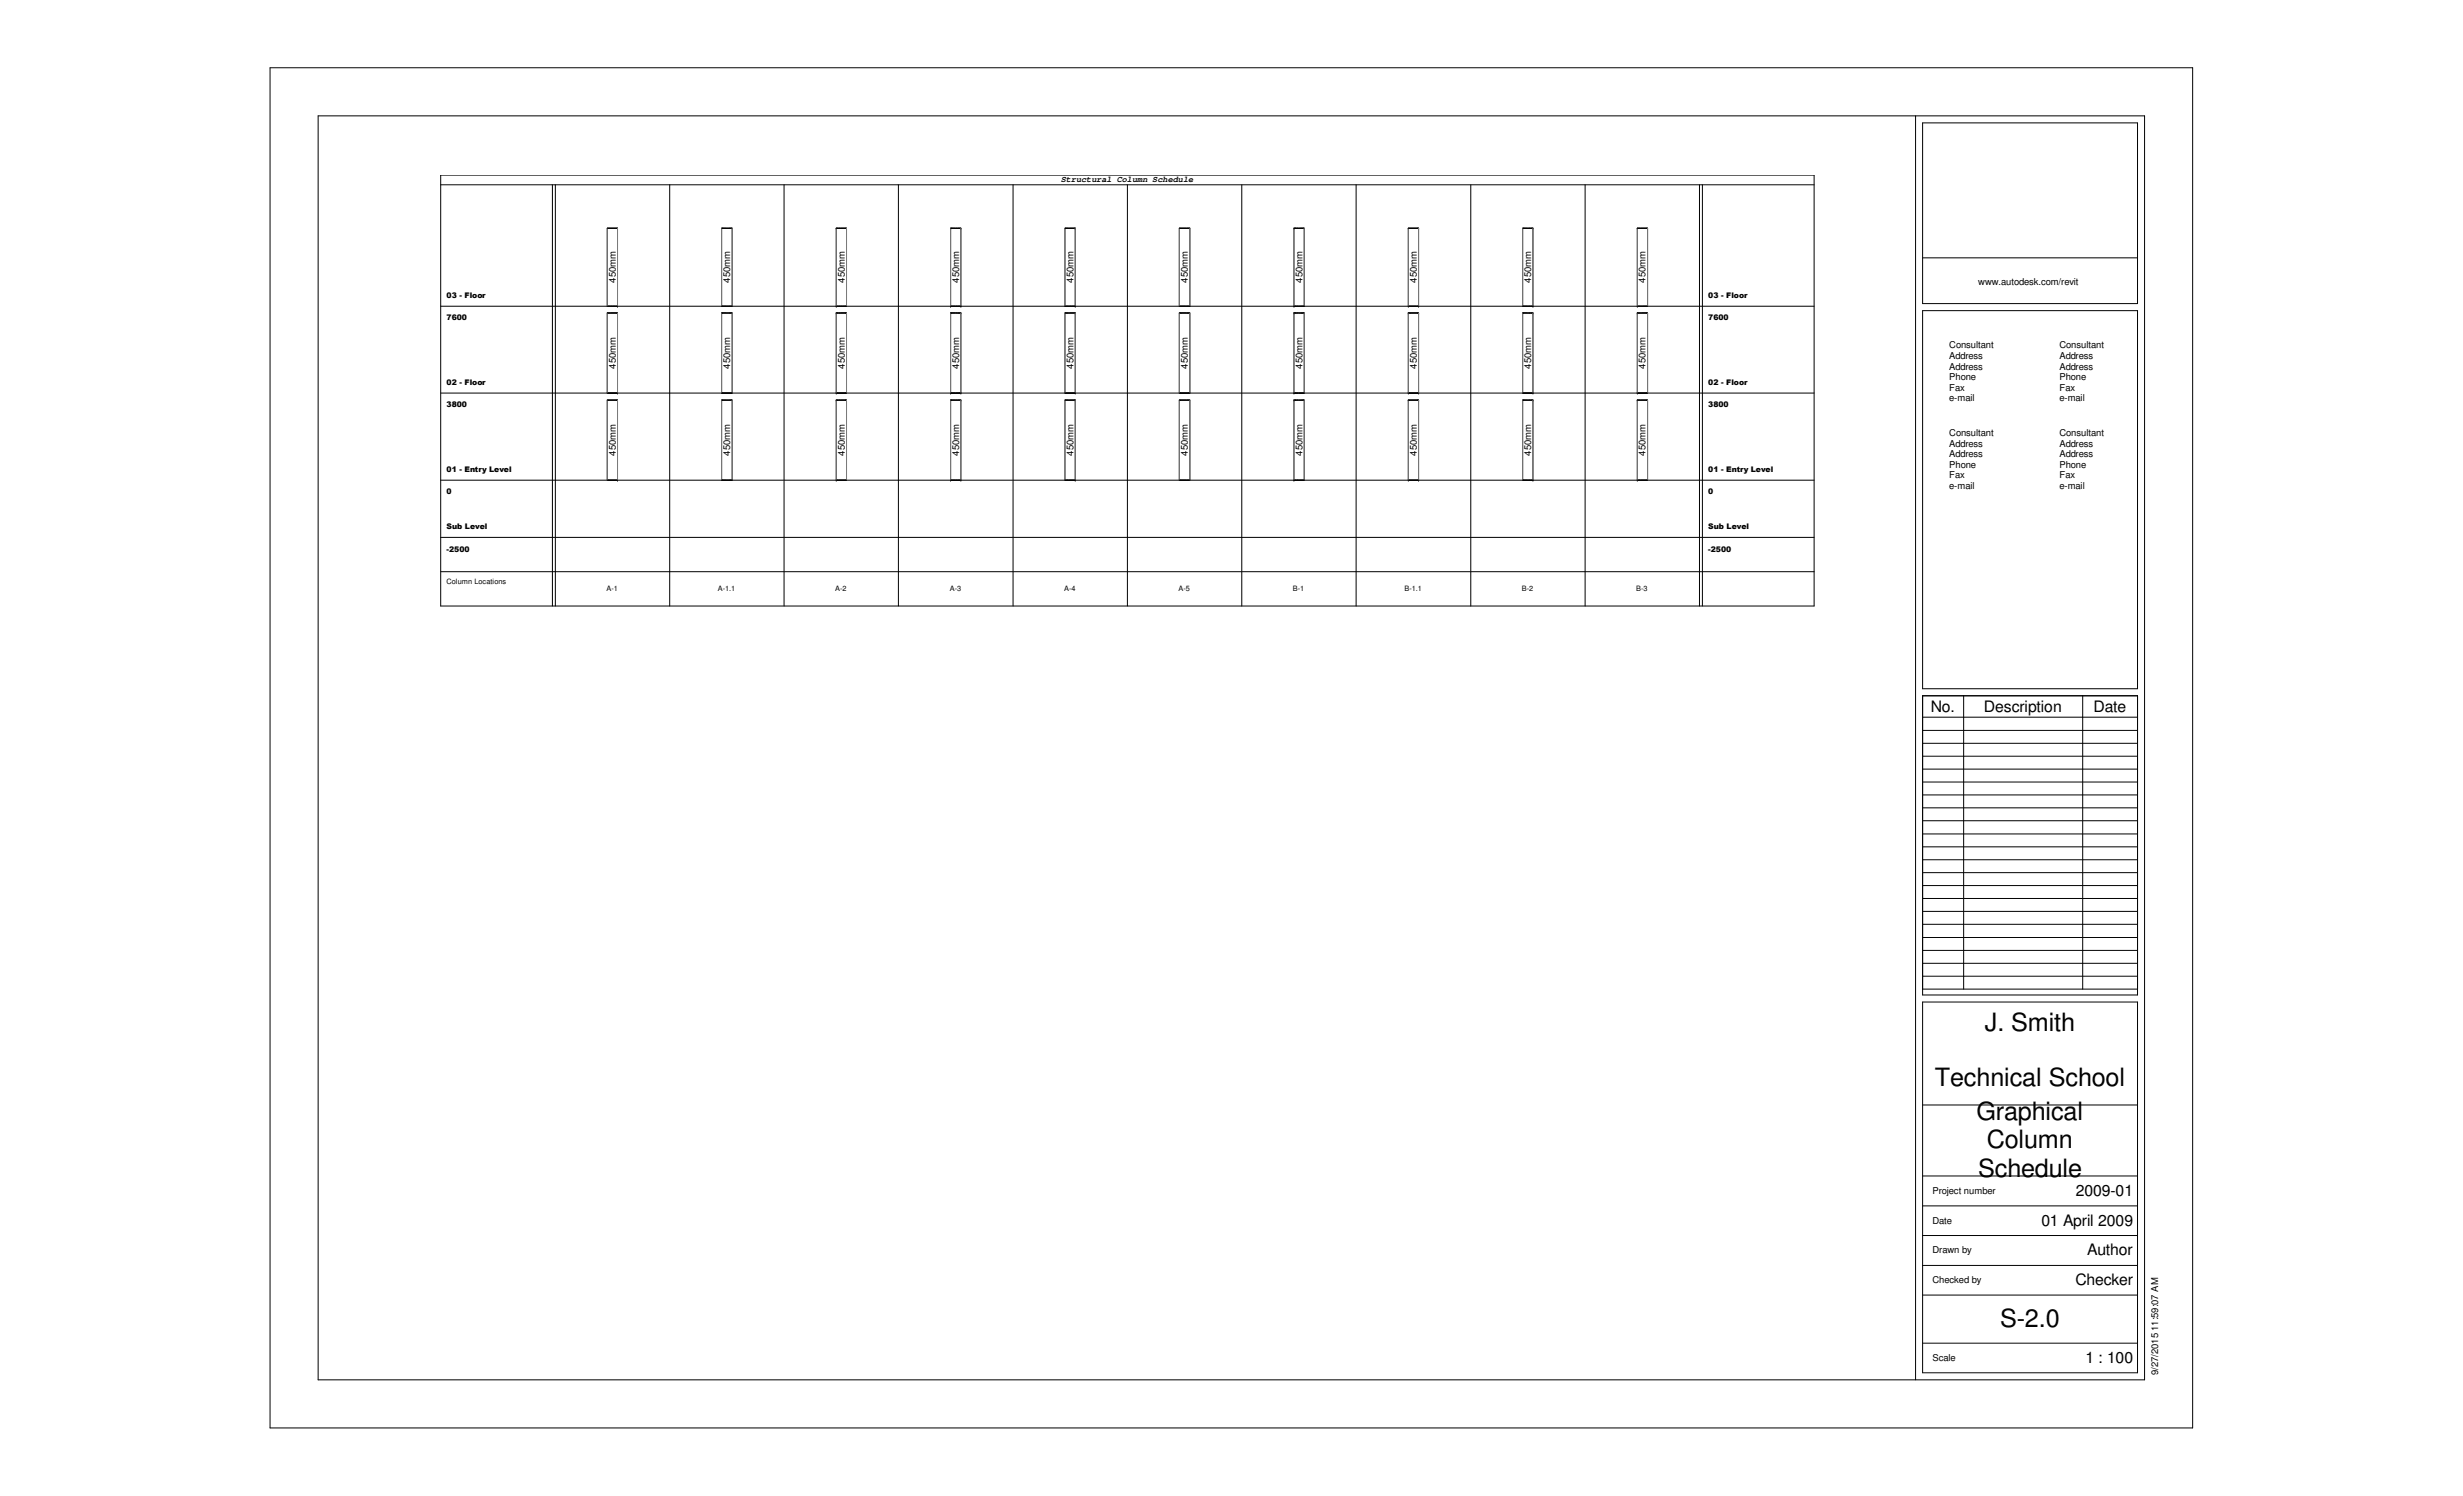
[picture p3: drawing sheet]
<svg xmlns="http://www.w3.org/2000/svg" width="356mm" height="216mm" viewBox="0 0 356 216" stroke-linecap="round" stroke-linejoin="round" font-family="sans-serif">
<defs><g id="words">
<g font-size="3.6">
<text x="286.6" y="148.8">J. Smith</text>
<text x="279.4" y="156.8">Technical School</text>
<text x="285.4" y="161.7">Graphical</text>
<text x="286.9" y="165.7">Column</text>
<text x="285.6" y="169.8">Schedule</text>
<text x="288.8" y="191.5">S-2.0</text>
</g>
<g font-size="2.3">
<text x="278.8" y="102.7">No.</text>
<text x="286.4" y="102.7">Description</text>
<text x="302.3" y="102.7">Date</text>
<text x="299.7" y="172.6">2009-01</text>
<text x="294.7" y="176.9">01 April 2009</text>
<text x="299.6" y="185.5">Checker</text>
<text x="301.3" y="181.2">Author</text>
<text x="301.1" y="196.7">1 : 100</text>
</g>
<g font-size="1.4">
<text x="88.9" y="40.8" transform="rotate(-90 88.9 40.8)">450mm</text>
<text x="105.4" y="40.8" transform="rotate(-90 105.4 40.8)">450mm</text>
<text x="122" y="40.8" transform="rotate(-90 122 40.8)">450mm</text>
<text x="138.5" y="40.8" transform="rotate(-90 138.5 40.8)">450mm</text>
<text x="155" y="40.8" transform="rotate(-90 155 40.8)">450mm</text>
<text x="171.5" y="40.8" transform="rotate(-90 171.5 40.8)">450mm</text>
<text x="188" y="40.8" transform="rotate(-90 188 40.8)">450mm</text>
<text x="204.6" y="40.8" transform="rotate(-90 204.6 40.8)">450mm</text>
<text x="221.1" y="40.8" transform="rotate(-90 221.1 40.8)">450mm</text>
<text x="237.6" y="40.8" transform="rotate(-90 237.6 40.8)">450mm</text>
<text x="285.6" y="41.1">www.autodesk.com/revit</text>
<text x="88.9" y="53.2" transform="rotate(-90 88.9 53.2)">450mm</text>
<text x="105.4" y="53.2" transform="rotate(-90 105.4 53.2)">450mm</text>
<text x="122" y="53.2" transform="rotate(-90 122 53.2)">450mm</text>
<text x="138.5" y="53.2" transform="rotate(-90 138.5 53.2)">450mm</text>
<text x="155" y="53.2" transform="rotate(-90 155 53.2)">450mm</text>
<text x="171.5" y="53.2" transform="rotate(-90 171.5 53.2)">450mm</text>
<text x="188" y="53.2" transform="rotate(-90 188 53.2)">450mm</text>
<text x="204.6" y="53.2" transform="rotate(-90 204.6 53.2)">450mm</text>
<text x="221.1" y="53.2" transform="rotate(-90 221.1 53.2)">450mm</text>
<text x="237.6" y="53.2" transform="rotate(-90 237.6 53.2)">450mm</text>
<text x="281.4" y="50.3">Consultant</text>
<text x="281.4" y="51.8">Address</text>
<text x="281.4" y="53.3">Address</text>
<text x="297.3" y="50.3">Consultant</text>
<text x="297.3" y="51.8">Address</text>
<text x="297.3" y="53.3">Address</text>
<text x="281.4" y="54.9">Phone</text>
<text x="281.4" y="56.4">Fax</text>
<text x="281.4" y="57.9">e-mail</text>
<text x="297.3" y="54.9">Phone</text>
<text x="297.3" y="56.4">Fax</text>
<text x="297.3" y="57.9">e-mail</text>
<text x="88.9" y="65.7" transform="rotate(-90 88.9 65.7)">450mm</text>
<text x="105.4" y="65.7" transform="rotate(-90 105.4 65.7)">450mm</text>
<text x="122" y="65.7" transform="rotate(-90 122 65.7)">450mm</text>
<text x="138.5" y="65.7" transform="rotate(-90 138.5 65.7)">450mm</text>
<text x="155" y="65.7" transform="rotate(-90 155 65.7)">450mm</text>
<text x="171.5" y="65.7" transform="rotate(-90 171.5 65.7)">450mm</text>
<text x="188" y="65.7" transform="rotate(-90 188 65.7)">450mm</text>
<text x="204.6" y="65.7" transform="rotate(-90 204.6 65.7)">450mm</text>
<text x="221.1" y="65.7" transform="rotate(-90 221.1 65.7)">450mm</text>
<text x="237.6" y="65.7" transform="rotate(-90 237.6 65.7)">450mm</text>
<text x="281.4" y="62.9">Consultant</text>
<text x="281.4" y="64.5">Address</text>
<text x="281.4" y="66">Address</text>
<text x="297.3" y="62.9">Consultant</text>
<text x="297.3" y="64.5">Address</text>
<text x="297.3" y="66">Address</text>
<text x="281.4" y="67.5">Phone</text>
<text x="281.4" y="69">Fax</text>
<text x="281.4" y="70.6">e-mail</text>
<text x="297.3" y="67.5">Phone</text>
<text x="297.3" y="69">Fax</text>
<text x="297.3" y="70.6">e-mail</text>
<text x="279" y="172.3">Project number</text>
<text x="279" y="176.6">Date</text>
<text x="279" y="185.2">Checked by</text>
<text x="279" y="180.9">Drawn by</text>
<text x="279" y="196.4">Scale</text>
<text x="311.6" y="198.5" transform="rotate(-90 311.6 198.5)">9/27/2015 11:59:07 AM</text>
</g>
<text font-size="1.2" x="153.2" y="26.3">Structural Column Schedule</text>
<g font-size="1.1">
<text x="64.5" y="43">03 - Floor</text>
<text x="64.5" y="46.2">7600</text>
<text x="246.6" y="43">03 - Floor</text>
<text x="246.6" y="46.2">7600</text>
<text x="64.5" y="55.6">02 - Floor</text>
<text x="64.5" y="58.8">3800</text>
<text x="246.6" y="55.6">02 - Floor</text>
<text x="246.6" y="58.8">3800</text>
<text x="64.5" y="68.2">01 - Entry Level</text>
<text x="64.5" y="71.3">0</text>
<text x="246.6" y="68.2">01 - Entry Level</text>
<text x="246.6" y="71.3">0</text>
<text x="64.5" y="76.4">Sub Level</text>
<text x="246.6" y="76.4">Sub Level</text>
<text x="64.5" y="79.6">-2500</text>
<text x="246.6" y="79.6">-2500</text>
<text x="64.5" y="84.3">Column Locations</text>
<text x="87.5" y="85.3">A-1</text>
<text x="103.6" y="85.3">A-1.1</text>
<text x="120.6" y="85.3">A-2</text>
<text x="137.1" y="85.3">A-3</text>
<text x="153.6" y="85.3">A-4</text>
<text x="170.1" y="85.3">A-5</text>
<text x="186.6" y="85.3">B-1</text>
<text x="202.8" y="85.3">B-1.1</text>
<text x="219.7" y="85.3">B-2</text>
<text x="236.2" y="85.3">B-3</text>
</g>
</g></defs>
<g fill="none" stroke="#000" stroke-width=".14">
<path d="M39 9.8h277.6v196.3h-277.6zM45.9 16.7h263.7v182.4h-263.7zM276.6 16.7v182.4M277.6 17.7h31v26.1h-31zM63.6 25.3h198.3v62.2h-198.3zM63.6 26.7h198.3M79.8 26.7v60.8M80.2 26.7v60.8M89.2 32.9h.1M89.2 32.9v11.3M89.2 32.9h-1.5v11.3M96.7 26.7v60.8"/>
<path d="M113.2 26.7v60.8M120.7 32.9h.1M120.7 32.9h1.5v11.3M120.7 32.9v11.3M129.7 26.7v60.8M137.2 32.9h.1M137.2 32.9v11.3M137.2 32.9h1.5M138.7 32.9h.1M138.7 32.9v11.3M146.3 26.7v60.8M155.2 32.9h.1"/>
<path d="M155.2 32.9v11.3M155.2 32.9h-1.4v11.3M162.8 26.7v60.8M179.3 26.7v60.8M186.8 32.9h.1M186.8 32.9h1.5v11.3M186.8 32.9v11.3M195.8 26.7v60.8M203.3 32.9h.1M203.3 32.9v11.3M203.3 32.9h1.5M204.8 32.9h.1"/>
<path d="M204.8 32.9v11.3M212.3 26.7v60.8M221.3 32.9h.1M221.3 32.9v11.3M221.3 32.9h-1.5v11.3M228.9 26.7v60.8M236.4 32.9h.1M236.4 32.9h1.5v11.3M236.4 32.9v11.3M245.4 26.7v60.8M245.8 26.7v60.8M277.6 37.2h31"/>
<path d="M63.6 56.7h198.3M63.6 44.2h198.3M89.2 57.7h.1M89.2 56.7h.1M89.2 45.2h.1M89.2 44.2h.1M89.2 45.2v11.5M89.2 57.7v11.6M89.2 45.2h-1.5v11.5M89.2 57.7h-1.5v11.6M104.2 44.2v-11.3h1.5v11.3M104.2 56.7v-11.5h1.5v11.5"/>
<path d="M120.7 57.7h.1M120.7 56.7h.1M120.7 45.2h.1M120.7 44.2h.1M120.7 57.7h1.5v11.6M120.7 45.2h1.5v11.5M120.7 45.2v11.5M120.7 57.7v11.6M137.2 57.7h.1M137.2 56.7h.1M137.2 45.2h.1M137.2 44.2h.1"/>
<path d="M137.2 57.7h1.5M137.2 45.2v11.5M137.2 57.7v11.6M137.2 45.2h1.5M138.7 57.7h.1M138.7 56.7h.1M138.7 45.2h.1M138.7 44.2h.1M138.7 45.2v11.5M138.7 57.7v11.6M155.2 57.7h.1M155.2 56.7h.1"/>
<path d="M155.2 45.2h.1M155.2 44.2h.1M155.2 57.7h-1.4v11.6M155.2 45.2v11.5M155.2 57.7v11.6M155.2 45.2h-1.4v11.5M170.3 44.2v-11.3h1.5v11.3M170.3 56.7v-11.5h1.5v11.5M186.8 57.7h.1M186.8 56.7h.1M186.8 45.2h.1M186.8 44.2h.1"/>
<path d="M186.8 57.7h1.5v11.6M186.8 45.2h1.5v11.5M186.8 45.2v11.5M186.8 57.7v11.6M203.3 57.7h.1M203.3 56.7h.1M203.3 45.2h.1M203.3 44.2h.1M203.3 57.7h1.5M203.3 45.2v11.5M203.3 57.7v11.6M203.3 45.2h1.5"/>
<path d="M204.8 57.7h.1M204.8 56.7h.1M204.8 45.2h.1M204.8 44.2h.1M204.8 45.2v11.5M204.8 57.7v11.6M221.3 57.7h.1M221.3 56.7h.1M221.3 45.2h.1M221.3 44.2h.1M221.3 57.7h-1.5v11.6M221.3 45.2v11.5"/>
<path d="M221.3 57.7v11.6M221.3 45.2h-1.5v11.5M236.4 57.7h.1M236.4 56.7h.1M236.4 45.2h.1M236.4 44.2h.1M236.4 57.7h1.5v11.6M236.4 45.2h1.5v11.5M236.4 45.2v11.5M236.4 57.7v11.6M277.6 44.8h31v54.6h-31zM63.6 69.3h198.3"/>
<path d="M63.6 77.6h198.3M89.2 69.3h.1M104.2 69.3v-11.6h1.5v11.6M120.7 69.3h.1M137.2 69.3h.1M138.7 69.3h.1M155.2 69.3h.1M170.3 69.3v-11.6h1.5v11.6M186.8 69.3h.1M203.3 69.3h.1M204.8 69.3h.1M221.3 69.3h.1"/>
<path d="M236.4 69.3h.1M63.6 82.5h198.3M277.6 100.4h31v43.2h-31zM277.6 144.6h31v53.5h-31zM277.6 159.5h31M277.6 169.7h31M277.6 174h31M277.6 178.3h31M277.6 182.6h31M277.6 186.9h31M277.6 193.8h31"/>
</g>
<g fill="none" stroke="#7f7f7f" stroke-width=".14">
<path d="M87.7 32.9v11.3M89.2 32.9v11.3M104.2 32.9v11.3M105.7 32.9v11.3M120.7 32.9v11.3M122.2 32.9v11.3M137.2 32.9v11.3M138.7 32.9v11.3M153.8 32.9v11.3M155.2 32.9v11.3M170.3 32.9v11.3M171.8 32.9v11.3"/>
<path d="M186.8 32.9v11.3M188.3 32.9v11.3M203.3 32.9v11.3M204.8 32.9v11.3M219.8 32.9v11.3M221.3 32.9v11.3M236.4 32.9v11.3M237.9 32.9v11.3M87.7 45.2v11.5M87.7 57.7v11.6M89.2 45.2v11.5M89.2 57.7v11.6"/>
<path d="M104.2 45.2v11.5M104.2 57.7v11.6M105.7 45.2v11.5M105.7 57.7v11.6M120.7 45.2v11.5M120.7 57.7v11.6M122.2 45.2v11.5M122.2 57.7v11.6M137.2 45.2v11.5M137.2 57.7v11.6M138.7 45.2v11.5M138.7 57.7v11.6"/>
<path d="M153.8 45.2v11.5M153.8 57.7v11.6M155.2 45.2v11.5M155.2 57.7v11.6M170.3 45.2v11.5M170.3 57.7v11.6M171.8 45.2v11.5M171.8 57.7v11.6M186.8 45.2v11.5M186.8 57.7v11.6M188.3 45.2v11.5M188.3 57.7v11.6"/>
<path d="M203.3 45.2v11.5M203.3 57.7v11.6M204.8 45.2v11.5M204.8 57.7v11.6M219.8 45.2v11.5M219.8 57.7v11.6M221.3 45.2v11.5M221.3 57.7v11.6M236.4 45.2v11.5M236.4 57.7v11.6M237.9 45.2v11.5M237.9 57.7v11.6"/>
</g>
<g fill="#fff">
<path d="M285.6 39.8h14.5v1.6h-14.5z"/>
<path d="M279 195.2h3.3v1.5h-3.3z"/>
<path d="M279 184h7v1.5h-7z"/>
<path d="M279 179.7h5.6v1.5h-5.6z"/>
<path d="M279 175.4h2.8v1.5h-2.8z"/>
<path d="M279 171.1h9.1v1.5h-9.1z"/>
<path d="M281.4 49.1h6.5v1.5h-6.5z"/>
<path d="M281.4 50.6h4.9v1.5h-4.9z"/>
<path d="M281.4 52.1h4.9v1.5h-4.9z"/>
<path d="M281.4 53.6h3.9v1.6h-3.9z"/>
<path d="M281.4 55.2h2.2v1.5h-2.2z"/>
<path d="M281.4 56.7h3.7v1.5h-3.7z"/>
<path d="M281.4 61.7h6.5v1.5h-6.5z"/>
<path d="M281.4 63.2h4.9v1.6h-4.9z"/>
<path d="M281.4 64.8h4.9v1.5h-4.9z"/>
<path d="M281.4 66.3h3.9v1.5h-3.9z"/>
<path d="M281.4 67.8h2.2v1.5h-2.2z"/>
<path d="M281.4 69.3h3.7v1.6h-3.7z"/>
<path d="M297.3 61.7h6.5v1.5h-6.5z"/>
<path d="M297.3 63.2h4.9v1.6h-4.9z"/>
<path d="M297.3 64.8h4.9v1.5h-4.9z"/>
<path d="M297.3 66.3h3.9v1.5h-3.9z"/>
<path d="M297.3 67.8h2.2v1.5h-2.2z"/>
<path d="M297.3 69.3h3.7v1.6h-3.7z"/>
<path d="M297.3 49.1h6.5v1.5h-6.5z"/>
<path d="M297.3 50.6h4.9v1.5h-4.9z"/>
<path d="M297.3 52.1h4.9v1.5h-4.9z"/>
<path d="M297.3 53.6h3.9v1.6h-3.9z"/>
<path d="M297.3 55.2h2.2v1.5h-2.2z"/>
<path d="M297.3 56.7h3.7v1.5h-3.7z"/>
<path d="M300.5 194.7h7.4v2.5h-7.4z"/>
<path d="M310.3 184.4h1.6v14.1h-1.6z"/>
<path d="M299.7 170.6h8.2v2.5h-8.2z"/>
<path d="M294.7 174.8h13.2v2.6h-13.2z"/>
<path d="M301.3 179.2h6.6v2.5h-6.6z"/>
<path d="M299.6 183.4h8.4v2.6h-8.4z"/>
</g>
<g fill="none" stroke="#000" stroke-width=".14">
<path d="M277.6 100.4h31v42.3h-31zM277.6 118.4h31M277.6 116.6h31M277.6 114.7h31M277.6 112.9h31M277.6 111h31M277.6 109.1h31M277.6 107.3h31M277.6 105.4h31M277.6 103.5h31M283.5 100.4v42.3M300.7 100.4v42.3"/>
<path d="M277.6 139h31M277.6 137.2h31M277.6 135.3h31M277.6 133.4h31M277.6 131.5h31M277.6 129.7h31M277.6 127.8h31M277.6 125.9h31M277.6 124.1h31M277.6 122.2h31M277.6 120.4h31M277.6 140.9h31"/>
</g>
<use href="#words"/>
</svg>
